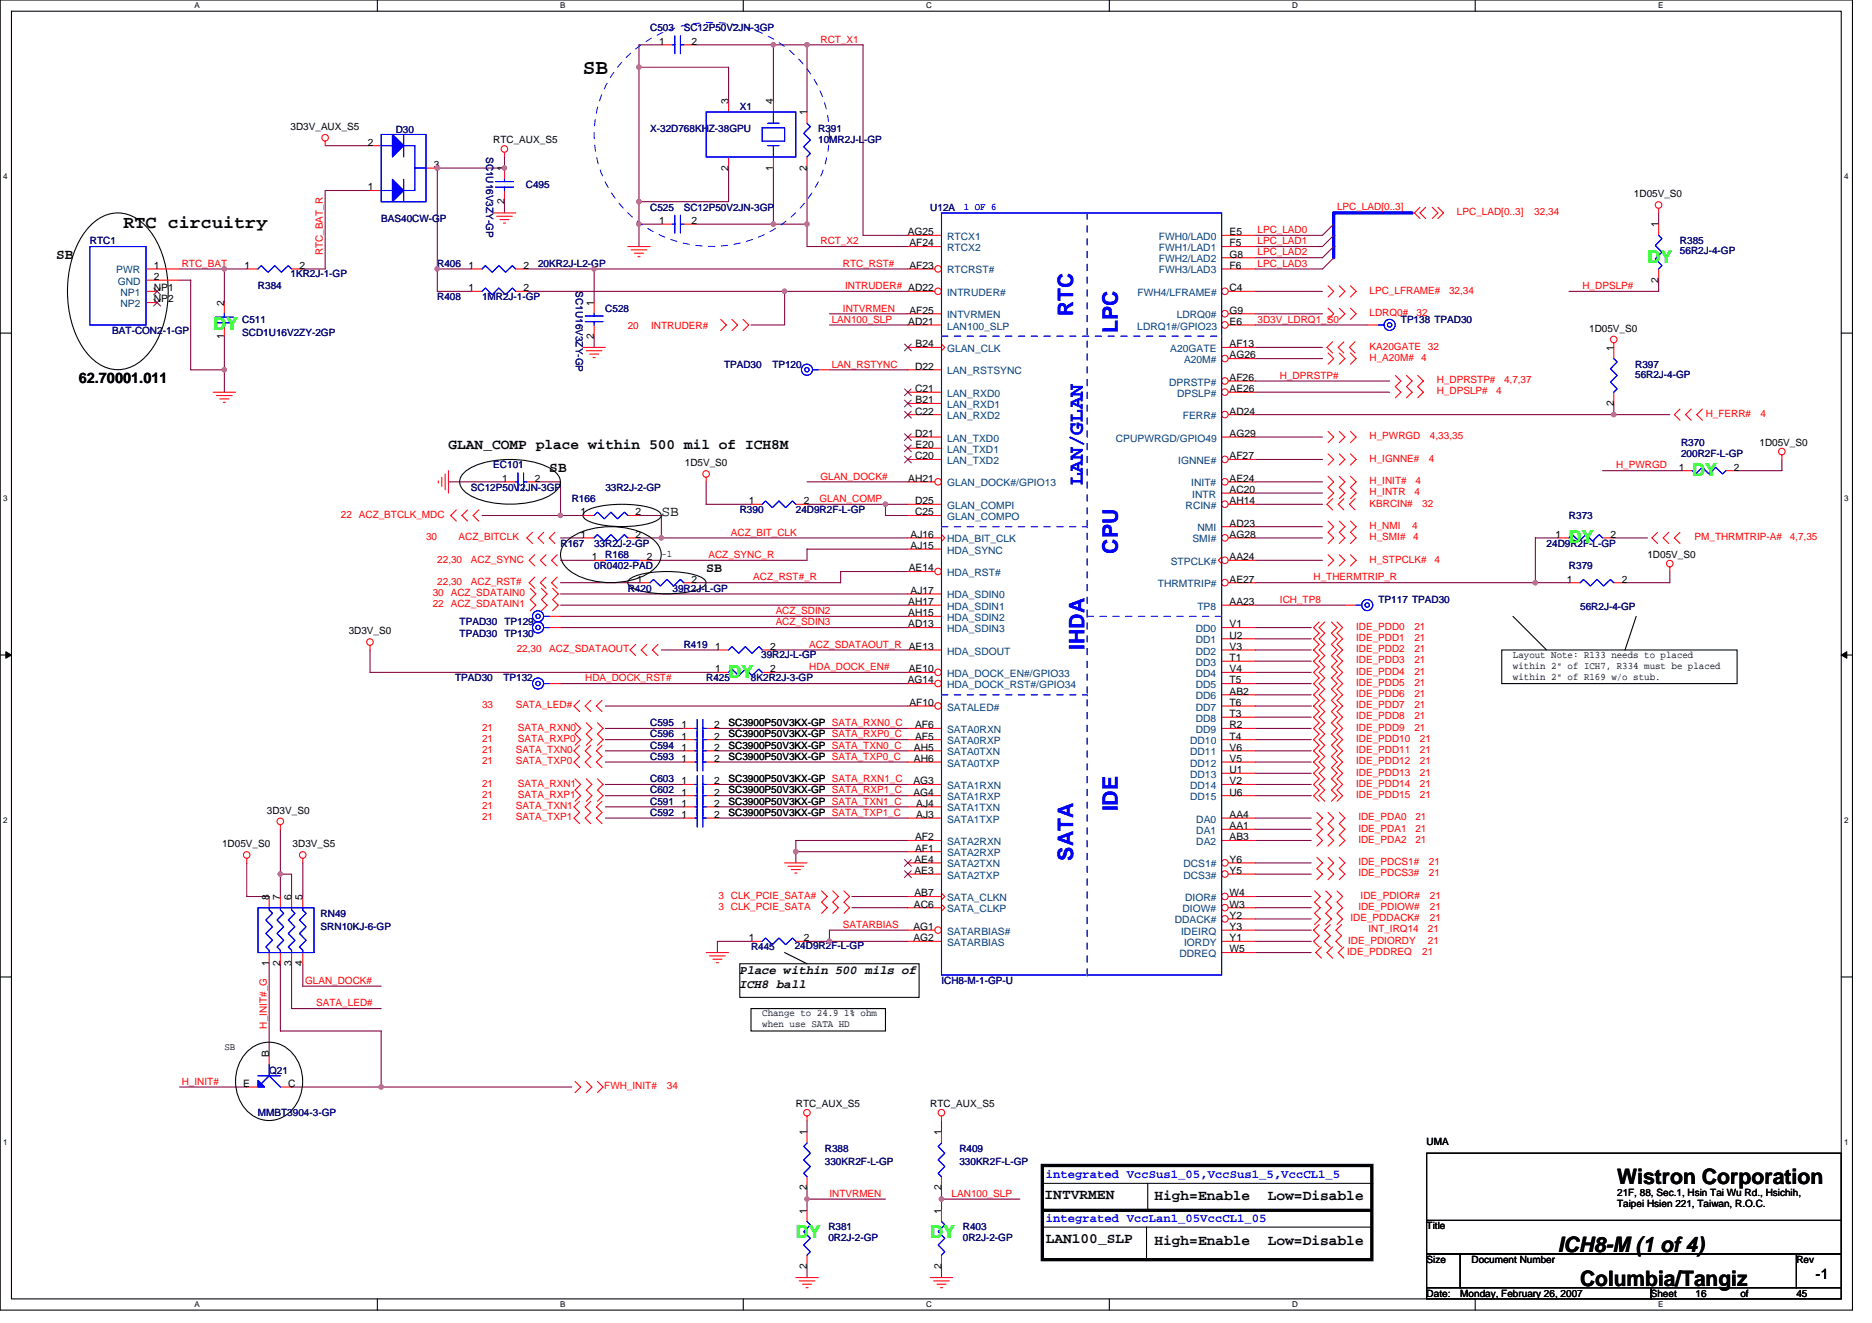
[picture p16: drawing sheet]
<svg xmlns="http://www.w3.org/2000/svg" width="297mm" height="210mm" viewBox="0 0 297 210" stroke-linecap="round" stroke-linejoin="round" font-family="sans-serif">
<defs><g id="words">
<g font-size="3.4">
<text x="92.5" y="11.7">SB</text>
<text x="256.6" y="187.9">Wistron Corporation</text>
<text x="247.2" y="198.7">ICH8-M (1 of 4)</text>
<text x="250.7" y="204">Columbia/Tangiz</text>
</g>
<g font-size="3.4" fill="#00f">
<text x="170.3" y="50.1" transform="rotate(-90 170.3 50.1)">RTC</text>
<text x="177.4" y="52.8" transform="rotate(-90 177.4 52.8)">LPC</text>
<text x="171.8" y="77" transform="rotate(-90 171.8 77)">LAN/GLAN</text>
<text x="177.4" y="87.8" transform="rotate(-90 177.4 87.8)">CPU</text>
<text x="172.1" y="103.1" transform="rotate(-90 172.1 103.1)">IHDA</text>
<text x="177.4" y="128.7" transform="rotate(-90 177.4 128.7)">IDE</text>
<text x="170.3" y="136.5" transform="rotate(-90 170.3 136.5)">SATA</text>
</g>
<text font-size="2.8" x="19.6" y="36.1">RTC circuitry</text>
<g font-size="2.8" fill="#0f0">
<text x="261.4" y="41.8">DY</text>
<text x="33.8" y="52.4">DY</text>
<text x="268.5" y="75.5">DY</text>
<text x="249" y="86.2">DY</text>
<text x="115.6" y="107.5">DY</text>
<text x="126.3" y="196.4">DY</text>
<text x="147.6" y="196.4">DY</text>
</g>
<g font-size="2.3">
<text x="8.9" y="41">SB</text>
<text x="12.5" y="60.8">62.70001.011</text>
<text x="71.2" y="71.3">GLAN_COMP place within 500 mil of ICH8M</text>
<text x="87.2" y="74.8">SB</text>
<text x="104.9" y="81.9">SB</text>
<text x="165.8" y="190.2">INTVRMEN</text>
<text x="183.2" y="190.4">High=Enable</text>
<text x="201.2" y="190.4">Low=Disable</text>
<text x="165.9" y="197.1">LAN100_SLP</text>
<text x="183.2" y="197.5">High=Enable</text>
<text x="201.2" y="197.5">Low=Disable</text>
<text x="288.1" y="203">-1</text>
</g>
<text font-size="2.1" x="112.1" y="90.7">SB</text>
<g font-size="1.9">
<text x="117.4" y="154.6">Place within 500 mils of</text>
<text x="117.4" y="156.8">ICH8 ball</text>
</g>
<g font-size="1.9" fill="#00f">
<text x="165.9" y="186.9">integrated VccSus1_05,VccSus1_5,VccCL1_5</text>
<text x="165.9" y="193.8">integrated VccLan1_05VccCL1_05</text>
</g>
<g font-size="1.6" fill="#000080">
<text x="103.2" y="5">C503</text>
<text x="108.5" y="5">SC12P50V2JN-3GP</text>
<text x="117.4" y="17.4">X1</text>
<text x="62.8" y="21.1">D30</text>
<text x="103.2" y="21">X-32D768KHZ-38GPU</text>
<text x="129.8" y="21">R391</text>
<text x="129.8" y="22.8">10MR2J-L-GP</text>
<text x="77.1" y="24.9" transform="rotate(90 77.1 24.9)">SC1U16V3ZY-GP</text>
<text x="83.4" y="29.9">C495</text>
<text x="60.5" y="35.2">BAS40CW-GP</text>
<text x="103.2" y="33.4">C525</text>
<text x="108.5" y="33.4">SC12P50V2JN-3GP</text>
<text x="147.6" y="33.4">U12A</text>
<text x="14.3" y="38.8">RTC1</text>
<text x="266.6" y="38.8">R385</text>
<text x="266.6" y="40.4">56R2J-4-GP</text>
<text x="40.9" y="45.9">R384</text>
<text x="46.1" y="43.9">1KR2J-1-GP</text>
<text x="69.4" y="47.6">R408</text>
<text x="69.4" y="42.3">R406</text>
<text x="76.5" y="47.6">1MR2J-1-GP</text>
<text x="85.4" y="42.3">20KR2J-L2-GP</text>
<text x="91.4" y="46.2" transform="rotate(90 91.4 46.2)">SC1U16V3ZY-GP</text>
<text x="17.8" y="53">BAT-CON2-1-GP</text>
<text x="38.4" y="51.2">C511</text>
<text x="38.4" y="53.3">SCD1U16V2ZY-2GP</text>
<text x="96.1" y="49.4">C528</text>
<text x="222.3" y="51.2">TP138 TPAD30</text>
<text x="114.9" y="58.3">TPAD30</text>
<text x="122.6" y="58.3">TP120</text>
<text x="259.5" y="58.3">R397</text>
<text x="259.5" y="59.9">56R2J-4-GP</text>
<text x="266.7" y="70.8">R370</text>
<text x="74.7" y="77.9">SC12P50V2JN-3GP</text>
<text x="78.3" y="74.3">EC101</text>
<text x="96.1" y="77.9">33R2J-2-GP</text>
<text x="266.7" y="72.5">200R2F-L-GP</text>
<text x="90.7" y="79.7">R166</text>
<text x="117.4" y="81.4">R390</text>
<text x="126.3" y="81.4">24D9R2F-L-GP</text>
<text x="249" y="82.3">R373</text>
<text x="88.9" y="86.8">R167</text>
<text x="94.3" y="86.8">33R2J-2-GP</text>
<text x="96.1" y="88.5">R168</text>
<text x="245.4" y="86.8">24D9R2F-L-GP</text>
<text x="94.3" y="90.3">0R0402-PAD</text>
<text x="99.6" y="93.9">R420</text>
<text x="106.7" y="93.9">39R2J-L-GP</text>
<text x="218.7" y="95.7">TP117 TPAD30</text>
<text x="249" y="90.3">R379</text>
<text x="72.9" y="101">TPAD30</text>
<text x="72.9" y="99.2">TPAD30</text>
<text x="80" y="101">TP130</text>
<text x="80" y="99.2">TP129</text>
<text x="250.7" y="96.7">56R2J-4-GP</text>
<text x="108.5" y="102.8">R419</text>
<text x="120.8" y="104.4">39R2J-L-GP</text>
<text x="72.2" y="108.1">TPAD30</text>
<text x="79.9" y="108.1">TP132</text>
<text x="112.1" y="108.1">R425</text>
<text x="119.2" y="108.1">8K2R2J-3-GP</text>
<text x="103.2" y="118.8">C594</text>
<text x="103.2" y="117">C596</text>
<text x="103.2" y="115.2">C595</text>
<text x="103.2" y="120.5">C593</text>
<text x="103.2" y="124.1">C603</text>
<text x="103.2" y="125.9">C602</text>
<text x="103.2" y="127.7">C591</text>
<text x="103.2" y="129.4">C592</text>
<text x="50.9" y="145.4">RN49</text>
<text x="50.9" y="147.6">SRN10KJ-6-GP</text>
<text x="119.2" y="150.8">R445</text>
<text x="126.1" y="150.6">24D9R2F-L-GP</text>
<text x="149.4" y="156.1">ICH8-M-1-GP-U</text>
<text x="42.7" y="170.3">Q21</text>
<text x="40.9" y="177.1">MMBT3904-3-GP</text>
<text x="130.9" y="182.8">R388</text>
<text x="130.9" y="184.9">330KR2F-L-GP</text>
<text x="152.2" y="182.8">R409</text>
<text x="152.2" y="184.9">330KR2F-L-GP</text>
<text x="131.4" y="195.2">R381</text>
<text x="131.4" y="196.8">0R2J-2-GP</text>
<text x="152.8" y="195.2">R403</text>
<text x="152.8" y="196.8">0R2J-2-GP</text>
</g>
<g font-size="1.6">
<text x="104.6" y="7.1">1</text>
<text x="109.7" y="7.1">2</text>
<text x="115.6" y="16.5" transform="rotate(-90 115.6 16.5)">3</text>
<text x="122.7" y="16.5" transform="rotate(-90 122.7 16.5)">4</text>
<text x="46.1" y="20.6">3D3V_AUX_S5</text>
<text x="58.4" y="23.1">2</text>
<text x="78.3" y="22.8">RTC_AUX_S5</text>
<text x="128" y="18.3" transform="rotate(-90 128 18.3)">1</text>
<text x="68.9" y="26.6">3</text>
<text x="80" y="27.2" transform="rotate(-90 80 27.2)">1</text>
<text x="115.6" y="27.1" transform="rotate(-90 115.6 27.1)">2</text>
<text x="122.7" y="27.1" transform="rotate(-90 122.7 27.1)">1</text>
<text x="128" y="27.1" transform="rotate(-90 128 27.1)">2</text>
<text x="58.4" y="30.2">1</text>
<text x="80" y="32.4" transform="rotate(-90 80 32.4)">2</text>
<text x="104.6" y="35.5">1</text>
<text x="109.7" y="35.5">2</text>
<text x="259.3" y="31.3">1D05V_S0</text>
<text x="144" y="37.3">AG25</text>
<text x="144.3" y="39.1">AF24</text>
<text x="195.1" y="37.3">E5</text>
<text x="195.1" y="39.1">F5</text>
<text x="195.1" y="40.9">G8</text>
<text x="263.2" y="36.1" transform="rotate(-90 263.2 36.1)">1</text>
<text x="24.4" y="42.7">1</text>
<text x="24.4" y="44.4">2</text>
<text x="24.4" y="46.2">NP1</text>
<text x="24.4" y="48">NP2</text>
<text x="38.8" y="42.7">1</text>
<text x="47.5" y="42.7">2</text>
<text x="74.4" y="46.2">1</text>
<text x="74.4" y="42.7">1</text>
<text x="83.1" y="46.2">2</text>
<text x="83.1" y="42.7">2</text>
<text x="144.3" y="42.7">AF23</text>
<text x="195.1" y="42.7">F6</text>
<text x="195.1" y="46.2">C4</text>
<text x="263.2" y="44.8" transform="rotate(-90 263.2 44.8)">2</text>
<text x="35.6" y="53.7" transform="rotate(-90 35.6 53.7)">1</text>
<text x="35.6" y="48.5" transform="rotate(-90 35.6 48.5)">2</text>
<text x="94.3" y="53.7" transform="rotate(-90 94.3 53.7)">2</text>
<text x="94.3" y="48.5" transform="rotate(-90 94.3 48.5)">1</text>
<text x="144.1" y="51.5">AD21</text>
<text x="144.3" y="49.8">AF25</text>
<text x="195.1" y="49.8">G9</text>
<text x="195.1" y="51.5">E6</text>
<text x="252.2" y="52.6">1D05V_S0</text>
<text x="145.2" y="58.7">D22</text>
<text x="145.3" y="55.1">B24</text>
<text x="195.1" y="55.1">AF13</text>
<text x="195.1" y="56.9">AG26</text>
<text x="256" y="55.6" transform="rotate(-90 256 55.6)">1</text>
<text x="145.2" y="62.2">C21</text>
<text x="145.2" y="65.8">C22</text>
<text x="145.3" y="64">B21</text>
<text x="195.1" y="65.8">AD24</text>
<text x="195.1" y="62.2">AE26</text>
<text x="195.1" y="60.4">AF26</text>
<text x="256" y="64.4" transform="rotate(-90 256 64.4)">2</text>
<text x="145.2" y="69.3">D21</text>
<text x="145.3" y="71.1">E20</text>
<text x="195.1" y="69.3">AG29</text>
<text x="279.2" y="70.8">1D05V_S0</text>
<text x="79.7" y="76.4">1</text>
<text x="84.9" y="76.4">2</text>
<text x="108.7" y="74">1D5V_S0</text>
<text x="144.1" y="76.4">AH21</text>
<text x="145.2" y="72.9">C20</text>
<text x="195.1" y="72.9">AF27</text>
<text x="195.1" y="76.4">AE24</text>
<text x="266.4" y="74.7">1</text>
<text x="275.1" y="74.7">2</text>
<text x="92.1" y="81.8">1</text>
<text x="100.9" y="81.8">2</text>
<text x="118.8" y="80">1</text>
<text x="127.5" y="80">2</text>
<text x="145.2" y="80">D25</text>
<text x="145.2" y="81.8">C25</text>
<text x="195.1" y="80">AH14</text>
<text x="195.1" y="78.2">AC20</text>
<text x="195.1" y="83.5">AD23</text>
<text x="92.1" y="85.3">1</text>
<text x="93.9" y="88.9">1</text>
<text x="100.9" y="85.3">2</text>
<text x="102.6" y="88.9">2</text>
<text x="104.9" y="88.4">-1</text>
<text x="144.5" y="85.3">AJ16</text>
<text x="144.5" y="87.1">AJ15</text>
<text x="195.1" y="85.3">AG28</text>
<text x="195.1" y="88.9">AA24</text>
<text x="246.8" y="85.3">1</text>
<text x="255.5" y="85.3">2</text>
<text x="261.4" y="88.5">1D05V_S0</text>
<text x="101" y="92.4">1</text>
<text x="109.7" y="92.4">2</text>
<text x="144.1" y="96">AH17</text>
<text x="144.2" y="90.7">AE14</text>
<text x="144.5" y="94.2">AJ17</text>
<text x="195.1" y="96">AA23</text>
<text x="195.1" y="92.4">AE27</text>
<text x="248.6" y="92.4">1</text>
<text x="257.3" y="92.4">2</text>
<text x="55.3" y="100.6">3D3V_S0</text>
<text x="144.1" y="97.8">AH15</text>
<text x="144.1" y="99.5">AD13</text>
<text x="195.1" y="99.5">V1</text>
<text x="195.1" y="101.3">U2</text>
<text x="113.5" y="103.1">1</text>
<text x="113.5" y="106.7">1</text>
<text x="122.2" y="103.1">2</text>
<text x="122.2" y="106.7">2</text>
<text x="144.2" y="106.7">AE10</text>
<text x="195.1" y="103.1">V3</text>
<text x="195.1" y="104.9">T1</text>
<text x="195.1" y="106.7">V4</text>
<text x="240.1" y="104.4">Layout Note: R133 needs to placed</text>
<text x="240.1" y="106.2">within 2&quot; of ICH7, R334 must be placed</text>
<text x="240.1" y="107.9">within 2&quot; of R169 w/o stub.</text>
<text x="144" y="108.4">AG14</text>
<text x="144.3" y="112">AF10</text>
<text x="195.1" y="108.4">T5</text>
<text x="195.1" y="110.2">AB2</text>
<text x="195.1" y="112">T6</text>
<text x="195.1" y="113.8">T3</text>
<text x="108.1" y="119.1">1</text>
<text x="108.1" y="117.3">1</text>
<text x="108.1" y="115.5">1</text>
<text x="113.3" y="119.1">2</text>
<text x="113.3" y="117.3">2</text>
<text x="113.3" y="115.5">2</text>
<text x="115.6" y="118.8">SC3900P50V3KX-GP SATA_TXN0_C</text>
<text x="115.6" y="117">SC3900P50V3KX-GP SATA_RXP0_C</text>
<text x="115.6" y="115.2">SC3900P50V3KX-GP SATA_RXN0_C</text>
<text x="145" y="119.1">AH5</text>
<text x="145.2" y="115.5">AF6</text>
<text x="145.2" y="117.3">AF5</text>
<text x="195.1" y="117.3">T4</text>
<text x="195.1" y="115.5">R2</text>
<text x="195.1" y="119.1">V6</text>
<text x="108.1" y="120.9">1</text>
<text x="108.1" y="124.4">1</text>
<text x="113.3" y="120.9">2</text>
<text x="113.3" y="124.4">2</text>
<text x="115.6" y="120.5">SC3900P50V3KX-GP SATA_TXP0_C</text>
<text x="115.6" y="124.1">SC3900P50V3KX-GP SATA_RXN1_C</text>
<text x="115.6" y="125.9">SC3900P50V3KX-GP SATA_RXP1_C</text>
<text x="144.9" y="124.4">AG3</text>
<text x="145" y="120.9">AH6</text>
<text x="195.1" y="120.9">V5</text>
<text x="195.1" y="122.7">U1</text>
<text x="195.1" y="124.4">V2</text>
<text x="42.4" y="129.1">3D3V_S0</text>
<text x="108.1" y="128">1</text>
<text x="108.1" y="129.8">1</text>
<text x="108.1" y="126.2">1</text>
<text x="113.3" y="128">2</text>
<text x="113.3" y="129.8">2</text>
<text x="113.3" y="126.2">2</text>
<text x="115.6" y="127.7">SC3900P50V3KX-GP SATA_TXN1_C</text>
<text x="115.6" y="129.4">SC3900P50V3KX-GP SATA_TXP1_C</text>
<text x="144.9" y="126.2">AG4</text>
<text x="145.4" y="128">AJ4</text>
<text x="145.4" y="129.8">AJ3</text>
<text x="195.1" y="126.2">U6</text>
<text x="195.1" y="129.8">AA4</text>
<text x="195.1" y="131.6">AA1</text>
<text x="35.2" y="134.4">1D05V_S0</text>
<text x="46.4" y="134.4">3D3V_S5</text>
<text x="145.1" y="136.9">AE4</text>
<text x="145.2" y="133.3">AF2</text>
<text x="145.2" y="135.1">AF1</text>
<text x="195.1" y="133.3">AB3</text>
<text x="195.1" y="136.9">Y6</text>
<text x="42.7" y="142.8" transform="rotate(-90 42.7 142.8)">8</text>
<text x="44.5" y="142.8" transform="rotate(-90 44.5 142.8)">7</text>
<text x="46.2" y="142.8" transform="rotate(-90 46.2 142.8)">6</text>
<text x="48" y="142.8" transform="rotate(-90 48 142.8)">5</text>
<text x="145" y="144">AC6</text>
<text x="145.1" y="138.7">AE3</text>
<text x="145.1" y="142.2">AB7</text>
<text x="195.1" y="144">W3</text>
<text x="195.1" y="142.2">W4</text>
<text x="195.1" y="138.7">Y5</text>
<text x="118.8" y="149.3">1</text>
<text x="127.5" y="149.3">2</text>
<text x="144.9" y="147.6">AG1</text>
<text x="144.9" y="149.3">AG2</text>
<text x="195.1" y="145.8">Y2</text>
<text x="195.1" y="147.6">Y3</text>
<text x="195.1" y="149.3">Y1</text>
<text x="42.7" y="153.3" transform="rotate(-90 42.7 153.3)">1</text>
<text x="44.5" y="153.3" transform="rotate(-90 44.5 153.3)">2</text>
<text x="46.2" y="153.3" transform="rotate(-90 46.2 153.3)">3</text>
<text x="48" y="153.3" transform="rotate(-90 48 153.3)">4</text>
<text x="195.1" y="151.1">W5</text>
<text x="120.9" y="161.3">Change to 24.9 1% ohm</text>
<text x="35.6" y="166.6">SB</text>
<text x="42.7" y="167.7" transform="rotate(-90 42.7 167.7)">B</text>
<text x="120.9" y="163">when use SATA HD</text>
<text x="38.6" y="172.4">E</text>
<text x="45.7" y="172.4">C</text>
<text x="126.3" y="175.7">RTC_AUX_S5</text>
<text x="147.6" y="175.7">RTC_AUX_S5</text>
<text x="128" y="180.1" transform="rotate(-90 128 180.1)">1</text>
<text x="149.4" y="180.1" transform="rotate(-90 149.4 180.1)">1</text>
<text x="226.4" y="181.7">UMA</text>
<text x="128" y="188.8" transform="rotate(-90 128 188.8)">2</text>
<text x="149.4" y="188.8" transform="rotate(-90 149.4 188.8)">2</text>
<text x="256.6" y="189.7">21F, 88, Sec.1, Hsin Tai Wu Rd., Hsichih,</text>
<text x="256.6" y="191.5">Taipei Hsien 221, Taiwan, R.O.C.</text>
<text x="128" y="192.6" transform="rotate(-90 128 192.6)">1</text>
<text x="149.4" y="192.6" transform="rotate(-90 149.4 192.6)">1</text>
<text x="226.4" y="195.1">Title</text>
<text x="128" y="201.3" transform="rotate(-90 128 201.3)">2</text>
<text x="149.4" y="201.3" transform="rotate(-90 149.4 201.3)">2</text>
<text x="226.4" y="200.4">Size</text>
<text x="233.5" y="200.4">Document Number</text>
<text x="285" y="200.4">Rev</text>
<text x="226.4" y="205.7">Date:</text>
<text x="231.7" y="205.7">Monday, February 26, 2007</text>
<text x="261.9" y="205.7">Sheet</text>
<text x="269" y="205.7">16</text>
<text x="276.2" y="205.7">of</text>
<text x="285" y="205.7">45</text>
</g>
<g font-size="1.6" fill="#f00">
<text x="130.2" y="6.8">RCT_X1</text>
<text x="212.2" y="33.3">LPC_LAD[0..3]</text>
<text x="231.2" y="34.1">LPC_LAD[0..3]</text>
<text x="243.5" y="34.1">32,34</text>
<text x="51.2" y="40.5" transform="rotate(-90 51.2 40.5)">RTC_BAT_R</text>
<text x="130.2" y="38.8">RCT_X2</text>
<text x="199.5" y="37">LPC_LAD0</text>
<text x="199.5" y="38.8">LPC_LAD1</text>
<text x="199.5" y="40.5">LPC_LAD2</text>
<text x="28.8" y="42.3">RTC_BAT</text>
<text x="133.7" y="42.3">RTC_RST#</text>
<text x="134.1" y="45.9">INTRUDER# AD22</text>
<text x="199.5" y="42.3">LPC_LAD3</text>
<text x="217.3" y="46.6">LPC_LFRAME#</text>
<text x="229.9" y="46.6">32,34</text>
<text x="251.1" y="45.9">H_DPSLP#</text>
<text x="99.6" y="52.3">20</text>
<text x="103.3" y="52.3">INTRUDER#</text>
<text x="132" y="51.2">LAN100_SLP</text>
<text x="133.7" y="49.4">INTVRMEN</text>
<text x="199.5" y="51.2">3D3V_LDRQ1_S0</text>
<text x="217.3" y="50.1">LDRQ0#</text>
<text x="224.8" y="50.1">32</text>
<text x="132" y="58.3">LAN_RSTYNC</text>
<text x="217.3" y="55.5">KA20GATE 32</text>
<text x="217.3" y="57.3">H_A20M#</text>
<text x="225.5" y="57.3">4</text>
<text x="203.1" y="60.1">H_DPRSTP#</text>
<text x="228" y="60.8">H_DPRSTP#</text>
<text x="228" y="62.6">H_DPSLP#</text>
<text x="237.4" y="62.6">4</text>
<text x="238.6" y="60.8">4,7,37</text>
<text x="217.3" y="69.7">H_PWRGD</text>
<text x="226.9" y="69.7">4,33,35</text>
<text x="270.7" y="66.1">H_FERR#</text>
<text x="279.4" y="66.1">4</text>
<text x="130.2" y="76.1">GLAN_DOCK#</text>
<text x="217.3" y="73.3">H_IGNNE#</text>
<text x="217.3" y="76.8">H_INIT#</text>
<text x="224.6" y="76.8">4</text>
<text x="226.7" y="73.3">4</text>
<text x="256.4" y="74.3">H_PWRGD</text>
<text x="54.1" y="82.1">22 ACZ_BTCLK_MDC</text>
<text x="130" y="79.7">GLAN_COMP</text>
<text x="217.3" y="80.4">KBRCIN#</text>
<text x="217.3" y="78.6">H_INTR</text>
<text x="217.3" y="83.9">H_NMI</text>
<text x="224.1" y="83.9">4</text>
<text x="224.4" y="78.6">4</text>
<text x="225.7" y="80.4">32</text>
<text x="67.6" y="85.7">30</text>
<text x="69.4" y="89.3">22,30</text>
<text x="72.8" y="85.7">ACZ_BITCLK</text>
<text x="74.7" y="89.3">ACZ_SYNC</text>
<text x="112.4" y="88.5">ACZ_SYNC_R</text>
<text x="116" y="85">ACZ_BIT_CLK</text>
<text x="217.3" y="89.3">H_STPCLK#</text>
<text x="217.3" y="85.7">H_SMI#</text>
<text x="224.2" y="85.7">4</text>
<text x="227.6" y="89.3">4</text>
<text x="268.9" y="85.7">PM_THRMTRIP-A#</text>
<text x="284" y="85.7">4,7,35</text>
<text x="68.7" y="94.6">30 ACZ_SDATAIN0</text>
<text x="69.4" y="92.8">22,30</text>
<text x="74.7" y="92.8">ACZ_RST#</text>
<text x="119.5" y="92.1">ACZ_RST#_R</text>
<text x="203.1" y="95.7">ICH_TP8</text>
<text x="208.4" y="92.1">H_THERMTRIP_R</text>
<text x="68.7" y="96.4">22 ACZ_SDATAIN1</text>
<text x="123.1" y="97.4">ACZ_SDIN2</text>
<text x="123.1" y="99.2">ACZ_SDIN3</text>
<text x="215.2" y="99.9">IDE_PDD0</text>
<text x="215.2" y="101.7">IDE_PDD1</text>
<text x="224.4" y="99.9">21</text>
<text x="224.4" y="101.7">21</text>
<text x="82" y="103.5">22,30</text>
<text x="87.2" y="103.5">ACZ_SDATAOUT</text>
<text x="128.4" y="102.8">ACZ_SDATAOUT_R AE13</text>
<text x="128.4" y="106.3">HDA_DOCK_EN#</text>
<text x="215.2" y="103.5">IDE_PDD2</text>
<text x="215.2" y="105.3">IDE_PDD3</text>
<text x="215.2" y="107">IDE_PDD4</text>
<text x="224.4" y="103.5">21</text>
<text x="224.4" y="105.3">21</text>
<text x="224.4" y="107">21</text>
<text x="76.5" y="112.4">33</text>
<text x="81.8" y="112.4">SATA_LED#</text>
<text x="92.9" y="108.1">HDA_DOCK_RST#</text>
<text x="215.2" y="108.8">IDE_PDD5</text>
<text x="215.2" y="110.6">IDE_PDD6</text>
<text x="215.2" y="112.4">IDE_PDD7</text>
<text x="224.4" y="108.8">21</text>
<text x="224.4" y="110.6">21</text>
<text x="224.4" y="112.4">21</text>
<text x="76.5" y="119.5">21</text>
<text x="76.5" y="115.9">21</text>
<text x="76.5" y="117.7">21</text>
<text x="81.8" y="119.5">SATA_TXN0</text>
<text x="82.2" y="115.9">SATA_RXN0</text>
<text x="82.2" y="117.7">SATA_RXP0</text>
<text x="215.2" y="114.2">IDE_PDD8</text>
<text x="215.2" y="115.9">IDE_PDD9</text>
<text x="215.2" y="117.7">IDE_PDD10</text>
<text x="215.2" y="119.5">IDE_PDD11</text>
<text x="224.4" y="114.2">21</text>
<text x="224.4" y="115.9">21</text>
<text x="225.3" y="117.7">21</text>
<text x="225.3" y="119.5">21</text>
<text x="76.5" y="121.3">21</text>
<text x="76.5" y="124.8">21</text>
<text x="81.8" y="121.3">SATA_TXP0</text>
<text x="82.2" y="124.8">SATA_RXN1</text>
<text x="215.2" y="121.3">IDE_PDD12</text>
<text x="215.2" y="123">IDE_PDD13</text>
<text x="215.2" y="124.8">IDE_PDD14</text>
<text x="225.3" y="121.3">21</text>
<text x="225.3" y="123">21</text>
<text x="225.3" y="124.8">21</text>
<text x="76.5" y="128.4">21</text>
<text x="76.5" y="130.2">21</text>
<text x="76.5" y="126.6">21</text>
<text x="81.8" y="128.4">SATA_TXN1</text>
<text x="81.8" y="130.2">SATA_TXP1</text>
<text x="82.2" y="126.6">SATA_RXP1</text>
<text x="215.2" y="126.6">IDE_PDD15</text>
<text x="215.5" y="130.2">IDE_PDA0</text>
<text x="215.5" y="131.9">IDE_PDA1</text>
<text x="224.6" y="130.2">21</text>
<text x="224.6" y="131.9">21</text>
<text x="225.3" y="126.6">21</text>
<text x="215.5" y="133.7">IDE_PDA2</text>
<text x="215.5" y="137.3">IDE_PDCS1#</text>
<text x="224.6" y="133.7">21</text>
<text x="226.7" y="137.3">21</text>
<text x="114" y="142.6">3 CLK_PCIE_SATA#</text>
<text x="215.5" y="139">IDE_PDCS3#</text>
<text x="215.9" y="142.6">IDE_PDIOR#</text>
<text x="226.7" y="139">21</text>
<text x="226.9" y="142.6">21</text>
<text x="114" y="144.4">3 CLK_PCIE_SATA</text>
<text x="133.7" y="147.2">SATARBIAS</text>
<text x="213.9" y="149.7">IDE_PDIORDY</text>
<text x="214.3" y="146.2">IDE_PDDACK#</text>
<text x="215.5" y="144.4">IDE_PDIOW#</text>
<text x="217.1" y="147.9">INT_IRQ14</text>
<text x="226.6" y="149.7">21</text>
<text x="226.6" y="147.9">21</text>
<text x="226.9" y="146.2">21</text>
<text x="226.9" y="144.4">21</text>
<text x="213.8" y="151.5">IDE_PDDREQ</text>
<text x="225.7" y="151.5">21</text>
<text x="48.4" y="156.1">GLAN_DOCK#</text>
<text x="50.2" y="159.7">SATA_LED#</text>
<text x="42.4" y="163.2" transform="rotate(-90 42.4 163.2)">H_INIT#_G</text>
<text x="28.8" y="172.1">H_INIT#</text>
<text x="95.9" y="172.8">FWH_INIT#</text>
<text x="105.8" y="172.8">34</text>
<text x="131.6" y="189.9">INTVRMEN</text>
<text x="151" y="189.9">LAN100_SLP</text>
</g>
<text font-size="1.6" fill="#00f" x="152.9" y="33.3">1 OF 6</text>
<g font-size="1.6" fill="#004080">
<text x="150.3" y="38.1">RTCX1</text>
<text x="150.3" y="39.8">RTCX2</text>
<text x="183.9" y="38.1">FWH0/LAD0</text>
<text x="183.9" y="39.8">FWH1/LAD1</text>
<text x="183.9" y="41.6">FWH2/LAD2</text>
<text x="18.4" y="43.4">PWR</text>
<text x="18.7" y="45.2">GND</text>
<text x="19.1" y="46.9">NP1</text>
<text x="150.3" y="43.4">RTCRST#</text>
<text x="150.3" y="46.9">INTRUDER#</text>
<text x="180.5" y="46.9">FWH4/LFRAME#</text>
<text x="183.9" y="43.4">FWH3/LAD3</text>
<text x="19.1" y="48.7">NP2</text>
<text x="150.3" y="50.5">INTVRMEN</text>
<text x="150.3" y="52.3">LAN100_SLP</text>
<text x="180.5" y="52.3">LDRQ1#/GPIO23</text>
<text x="186.7" y="50.5">LDRQ0#</text>
<text x="150.3" y="55.8">GLAN_CLK</text>
<text x="150.3" y="59.4">LAN_RSTSYNC</text>
<text x="185.7" y="55.8">A20GATE</text>
<text x="187.9" y="57.6">A20M#</text>
<text x="150.3" y="62.9">LAN_RXD0</text>
<text x="150.3" y="64.7">LAN_RXD1</text>
<text x="185.5" y="61.2">DPRSTP#</text>
<text x="186.8" y="62.9">DPSLP#</text>
<text x="150.3" y="66.5">LAN_RXD2</text>
<text x="150.3" y="70.1">LAN_TXD0</text>
<text x="150.3" y="71.8">LAN_TXD1</text>
<text x="177.1" y="70.1">CPUPWRGD/GPIO49</text>
<text x="187.7" y="66.5">FERR#</text>
<text x="150.3" y="73.6">LAN_TXD2</text>
<text x="150.3" y="77.2">GLAN_DOCK#/GPIO13</text>
<text x="187" y="73.6">IGNNE#</text>
<text x="189" y="77.2">INIT#</text>
<text x="150.3" y="80.7">GLAN_COMPI</text>
<text x="150.3" y="82.5">GLAN_COMPO</text>
<text x="188.1" y="80.7">RCIN#</text>
<text x="189.2" y="79">INTR</text>
<text x="150.3" y="86.1">HDA_BIT_CLK</text>
<text x="150.3" y="87.8">HDA_SYNC</text>
<text x="185.8" y="89.6">STPCLK#</text>
<text x="189.2" y="86.1">SMI#</text>
<text x="190" y="84.3">NMI</text>
<text x="150.3" y="91.4">HDA_RST#</text>
<text x="150.3" y="95">HDA_SDIN0</text>
<text x="183.7" y="93.2">THRMTRIP#</text>
<text x="150.3" y="96.7">HDA_SDIN1</text>
<text x="150.3" y="98.5">HDA_SDIN2</text>
<text x="150.3" y="100.3">HDA_SDIN3</text>
<text x="189.7" y="100.3">DD0</text>
<text x="190" y="96.7">TP8</text>
<text x="150.3" y="103.8">HDA_SDOUT</text>
<text x="150.3" y="107.4">HDA_DOCK_EN#/GPIO33</text>
<text x="189.7" y="102.1">DD1</text>
<text x="189.7" y="103.8">DD2</text>
<text x="189.7" y="105.6">DD3</text>
<text x="189.7" y="107.4">DD4</text>
<text x="150.3" y="109.2">HDA_DOCK_RST#/GPIO34</text>
<text x="150.3" y="112.7">SATALED#</text>
<text x="189.7" y="109.2">DD5</text>
<text x="189.7" y="111">DD6</text>
<text x="189.7" y="112.7">DD7</text>
<text x="150.3" y="116.3">SATA0RXN</text>
<text x="150.3" y="118.1">SATA0RXP</text>
<text x="150.3" y="119.8">SATA0TXN</text>
<text x="188.8" y="118.1">DD10</text>
<text x="188.8" y="119.8">DD11</text>
<text x="189.7" y="114.5">DD8</text>
<text x="189.7" y="116.3">DD9</text>
<text x="150.3" y="121.6">SATA0TXP</text>
<text x="150.3" y="125.2">SATA1RXN</text>
<text x="188.8" y="121.6">DD12</text>
<text x="188.8" y="123.4">DD13</text>
<text x="188.8" y="125.2">DD14</text>
<text x="150.3" y="127">SATA1RXP</text>
<text x="150.3" y="128.7">SATA1TXN</text>
<text x="150.3" y="130.5">SATA1TXP</text>
<text x="188.8" y="127">DD15</text>
<text x="189.8" y="130.5">DA0</text>
<text x="150.3" y="134.1">SATA2RXN</text>
<text x="150.3" y="135.8">SATA2RXP</text>
<text x="150.3" y="137.6">SATA2TXN</text>
<text x="187.8" y="137.6">DCS1#</text>
<text x="189.8" y="132.3">DA1</text>
<text x="189.8" y="134.1">DA2</text>
<text x="150.3" y="139.4">SATA2TXP</text>
<text x="150.3" y="143">SATA_CLKN</text>
<text x="187.8" y="139.4">DCS3#</text>
<text x="188" y="143">DIOR#</text>
<text x="150.3" y="144.7">SATA_CLKP</text>
<text x="150.3" y="148.3">SATARBIAS#</text>
<text x="186.4" y="146.5">DDACK#</text>
<text x="187.4" y="148.3">IDEIRQ</text>
<text x="187.6" y="144.7">DIOW#</text>
<text x="150.3" y="150.1">SATARBIAS</text>
<text x="187.1" y="151.8">DDREQ</text>
<text x="187.9" y="150.1">IORDY</text>
</g>
<g font-size="1.3">
<text x="30.8" y="1.3">A</text>
<text x="88.9" y="1.3">B</text>
<text x="147" y="1.3">C</text>
<text x="205" y="1.3">D</text>
<text x="263.1" y="1.3">E</text>
<text x=".5" y="28.4">4</text>
<text x="292.6" y="28.4">4</text>
<text x=".5" y="79.5">3</text>
<text x="292.6" y="79.5">3</text>
<text x=".5" y="130.6">2</text>
<text x="292.6" y="130.6">2</text>
<text x=".5" y="181.7">1</text>
<text x="292.6" y="181.7">1</text>
<text x="30.8" y="207.4">A</text>
<text x="88.9" y="207.4">B</text>
<text x="147" y="207.4">C</text>
<text x="205" y="207.4">D</text>
<text x="263.1" y="207.4">E</text>
</g>
</g></defs>
<path d="M0 0h293.9v207.9h-293.9zM1.8 1.8h290.4v204.3h-290.4z" fill="none" stroke="#000" stroke-width=".17"/>
<g fill="#fff">
<path d="M30.8 .2h.9v1.4h-.9z"/>
<path d="M30.8 206.3h.9v1.4h-.9z"/>
</g>
<path d="M59.9 0v1.8M59.9 206.1v1.8" fill="none" stroke="#000" stroke-width=".17"/>
<g fill="#fff">
<path d="M88.9 .2h.8v1.4h-.8z"/>
<path d="M88.9 206.3h.8v1.4h-.8z"/>
</g>
<path d="M117.9 0v1.8M117.9 206.1v1.8" fill="none" stroke="#000" stroke-width=".17"/>
<g fill="#fff">
<path d="M147 .2h.9v1.4h-.9z"/>
<path d="M147 206.3h.9v1.4h-.9z"/>
</g>
<path d="M176 0v1.8M176 206.1v1.8" fill="none" stroke="#000" stroke-width=".17"/>
<g fill="#fff">
<path d="M205 .2h.9v1.4h-.9z"/>
<path d="M205 206.3h.9v1.4h-.9z"/>
</g>
<path d="M234.1 0v1.8M234.1 206.1v1.8" fill="none" stroke="#000" stroke-width=".17"/>
<g fill="#fff">
<path d="M263.1 .2h.8v1.4h-.8z"/>
<path d="M263.1 206.3h.8v1.4h-.8z"/>
<path d="M.5 27.3h.7v1.4h-.7z"/>
<path d="M292.6 27.3h.7v1.4h-.7z"/>
<path d="M.5 78.4h.7v1.4h-.7z"/>
<path d="M292.6 78.4h.7v1.4h-.7z"/>
</g>
<path d="M0 52.9h1.8M292.2 52.9h1.7" fill="none" stroke="#000" stroke-width=".17"/>
<g fill="#fff">
<path d="M.5 129.5h.7v1.4h-.7z"/>
<path d="M292.6 129.5h.7v1.4h-.7z"/>
</g>
<path d="M0 103.9h1.8M292.2 103.9h1.7" fill="none" stroke="#000" stroke-width=".17"/>
<path d="M.9 103.4l.9 .5-.9 .5zM292.2 103.9l.8-.5v1z" fill="#000" stroke="#000" stroke-width=".16"/>
<g fill="#fff">
<path d="M.5 180.5h.7v1.4h-.7z"/>
<path d="M292.6 180.5h.7v1.4h-.7z"/>
</g>
<g fill="none" stroke="#000" stroke-width=".17">
<path d="M14.1 36a5.8 5.8 0 0 1 9.2 0 15.6 15.6 0 0 1 3.3 11.8 13.8 13.8 0 0 1-4.1 9.4 5.7 5.7 0 0 1-8.4-.8 15.7 15.7 0 0 1-3.3-11.8 14.9 14.9 0 0 1 3.3-8.6zM73.8 74.8a12.6 12.6 0 0 1 8.4-1.9 10.6 10.6 0 0 1 5.8 1.9 1.93 1.93 0 0 1 0 3.3 12.6 12.6 0 0 1-8.4 1.8 10.5 10.5 0 0 1-5.8-1.8 1.93 1.93 0 0 1 0-3.3zM89.8 86a10.7 10.7 0 0 1 8.4-2.4 9.2 9.2 0 0 1 5.8 2.4 2.91 2.91 0 0 1-.6 4.6 12.3 12.3 0 0 1-12.9 0 2.95 2.95 0 0 1-.7-4.6zM92.9 81.2a12.9 12.9 0 0 1 6.9-1.2 9.9 9.9 0 0 1 4.7 1.2l.3 .3 .1 .3a1.77 1.77 0 0 1-1.4 1.1 17.3 17.3 0 0 1-10.2-.2l-.7-.6-.1-.3 .1-.3zM100 91.8a12.9 12.9 0 0 1 6.9-1.1 9.9 9.9 0 0 1 4.7 1.1l.3 .3 .1 .3a1.77 1.77 0 0 1-1.4 1.2 17.3 17.3 0 0 1-10.1-.3l-.8-.5-.1-.4 .1-.3zM240.1 97.8l5.3 5.3M259.6 97.8l-1.8 5.3M238.3 103.1h37.3v5.4h-37.3zM0 155h1.8M117.4 152.9h28.4v5.3h-28.4zM124.5 151.1l3.6 1.8M292.2 155h1.7"/>
<path d="M39.5 166.5a4.9 4.9 0 0 1 7.5 1.4 6.6 6.6 0 0 1-2.6 9.6 5.2 5.2 0 0 1-6.8-4 6.8 6.8 0 0 1 1.9-7zM119.2 160h21.3v3.6h-21.3zM165.4 194.7h52.3M165.6 187.7h52.2M181.9 194.7v5.3M182.1 187.7v4.2M226.4 199h5.3v5.3h-5.3zM226.4 183h65.8v10.6h-65.8zM226.4 193.6h65.8v5.4h-65.8zM231.7 199h53.3v5.3h-53.3zM285 199h7.2v5.3h-7.2zM226.4 204.3h35.5v1.8h-35.5z"/>
<path d="M261.9 204.3h30.3v1.8h-30.3z"/>
</g>
<g fill="none" stroke="#800040" stroke-width=".17">
<path d="M101.4 10.7v21.3h14.2v-5.3M104.9 7.1h-3.5v3.6h14.2v5.3M110.3 7.1h26.6v30.2h7.2M122.7 7.1v8.9M128.1 7.1v10.7M51.6 23.1h7.1M58.7 30.2h-7.1v12.5h-3.6M80 24.9v1.8h-10.6v19.5h5.3M80 32v1.8M101.4 35.6h3.5M101.4 32v7.1M110.3 35.6h17.8"/>
<path d="M122.7 26.7v8.9M128.1 26.7v12.4h16M211.6 35.6l-1.8 1.7h-10.6M211.6 37.3l-1.8 1.8h-10.6M211.6 39.1l-1.8 1.8h-10.6M263.2 33.8v1.8M28.5 42.7h10.7M28.5 44.4h1.8v14.3h5.3M35.6 42.7v5.3M35.6 53.3v8.9M69.4 42.7h5.3M83.6 46.2h40.9v5.4h-5.3"/>
<path d="M83.6 42.7h60.5M94.3 42.7v5.3M94.3 53.3v1.8M124.5 46.2h19.6M131.6 49.8h12.5M131.6 51.6h12.5M131.6 58.7h12.5M199.2 46.2h10.6M199.2 49.8h10.6M199.2 51.6h17.8M199.2 56.9h10.6M199.2 55.1h10.6"/>
<path d="M211.6 40.9l-1.8 1.8h-10.6M263.2 44.4v1.8h-14.2M71.2 76.5h8.8M85.4 76.5h3.5v5.3M112.1 76.5v3.5h7.1M128.1 76.5h16M199.2 78.2h10.6M199.2 76.5h10.6M199.2 72.9h10.6M199.2 60.5h21.3M199.2 69.3h10.6M199.2 62.2h21.3"/>
<path d="M199.2 65.8h65.8M254.3 74.7h12.4M256.1 64v1.8M282.7 72.9v1.8h-7.1M76.5 81.8h16M88.9 85.3h3.6M88.9 88.9h5.4M88.9 94.2h55.2M88.9 96h55.2M88.9 97.8h55.2M88.9 92.5h12.5M88.9 99.6h55.2"/>
<path d="M101.4 85.3h42.7M101.4 81.8h3.5v3.5M128.1 80h16M140.5 80v1.8h3.6M144.1 87.1h-16v1.8h-24.9M144.1 90.7h-10.7v1.8h-23.1M199.2 85.3h10.6M199.2 88.9h10.6M199.2 96h14.2M199.2 92.5h49.8M199.2 83.6h10.6M199.2 80h10.6"/>
<path d="M199.2 99.6h8.9M247.2 85.3h-3.6v7.2M256.1 85.3h5.3M265 90.7v1.8h-7.2M58.7 103.1v3.6h55.1M88.9 108.5h55.2M96.1 112h48M96.1 115.6h12.4M96.1 117.3h12.4M96.1 119.1h12.4M104.9 103.1h8.9M113.8 115.6h30.3"/>
<path d="M113.8 117.3h30.3M113.8 119.1h30.3M122.7 103.1h21.4M122.7 106.7h21.4M199.2 103.1h8.9M199.2 112h8.9M199.2 101.3h8.9M199.2 104.9h8.9M199.2 106.7h8.9M199.2 108.5h8.9M199.2 110.2h8.9M199.2 113.8h8.9"/>
<path d="M199.2 115.6h8.9M199.2 117.3h8.9M199.2 119.1h8.9M39.2 136.9v5.3h3.5M44.5 138.7h1.8v3.5M44.5 131.6v10.6M48 136.9v5.3M96.1 126.2h12.4M96.1 120.9h12.4M96.1 124.5h12.4M96.1 129.8h12.4M96.1 128h12.4"/>
<path d="M113.8 126.2h30.3M113.8 120.9h30.3M113.8 124.5h30.3M113.8 129.8h30.3M113.8 128h30.3M126.3 135.1h17.8M144.1 133.3h-17.8v3.6M199.2 126.2h8.9M199.2 120.9h8.9M199.2 122.7h8.9M199.2 124.5h8.9M199.2 138.7h8.9"/>
<path d="M199.2 136.9h8.9M199.2 133.3h8.9M199.2 131.6h8.9M199.2 129.8h8.9M42.7 152.9v14.2M44.5 152.9v10.7h16v8.9M46.3 152.9v7.1h14.2M48 152.9v3.6h12.5M119.2 149.4h-5.4v1.7M128.1 149.4h16M135.2 142.2h8.9M135.2 144h8.9"/>
<path d="M144.1 147.6h-12.5v1.8M199.2 142.2h8.9M199.2 144h8.9M199.2 149.4h8.9M199.2 147.6h8.9M199.2 145.8h8.9M199.2 151.1h8.9M28.5 172.5h10.7M46.3 172.5h44.4M128.1 177.8v1.8M149.4 177.8v1.8M128.1 188.5v3.5"/>
<path d="M128.1 190.2h12.4M149.4 190.2h12.4M149.4 188.5v3.5M128.1 200.9v1.8M149.4 200.9v1.8"/>
</g>
<g fill="#f0f" stroke="#f0f" stroke-width=".17">
<circle cx="128" cy="190.2" r=".35"/>
<circle cx="122.7" cy="7.1" r=".35"/>
<circle cx="122.7" cy="35.5" r=".35"/>
<circle cx="128" cy="35.5" r=".35"/>
<circle cx="128" cy="7.1" r=".35"/>
<circle cx="101.4" cy="35.5" r=".35"/>
<circle cx="94.3" cy="42.7" r=".35"/>
<circle cx="80" cy="26.7" r=".35"/>
<circle cx="69.4" cy="26.7" r=".35"/>
<circle cx="131.6" cy="149.3" r=".35"/>
<circle cx="35.6" cy="42.7" r=".35"/>
<circle cx="35.6" cy="58.7" r=".35"/>
<circle cx="104.9" cy="85.3" r=".35"/>
<circle cx="101.4" cy="32" r=".35"/>
<circle cx="101.4" cy="10.7" r=".35"/>
<circle cx="256.1" cy="65.8" r=".35"/>
<circle cx="124.5" cy="46.2" r=".35"/>
<circle cx="140.5" cy="80" r=".35"/>
<circle cx="149.4" cy="190.2" r=".35"/>
<circle cx="243.6" cy="92.4" r=".35"/>
<circle cx="69.4" cy="42.7" r=".35"/>
<circle cx="126.3" cy="135.1" r=".35"/>
<circle cx="44.5" cy="138.7" r=".35"/>
<circle cx="60.5" cy="172.5" r=".35"/>
<circle cx="88.9" cy="81.8" r=".35"/>
</g>
<path d="M224.1 33.8h-12.5v7.1" fill="none" stroke="#00f" stroke-width=".53"/>
<g fill="none" stroke="#f00" stroke-width=".17">
<path d="M104.9 7.1h1.8M108.5 7.1h1.8M115.6 16v1.8M122.7 16v1.8M51.6 22.4v.7M78.3 33.8h3.5M78.8 34.3h2.5M79.3 34.8h1.5M79.9 35.4h.3M80 24.2v.7M99.6 39.1h3.6M100.1 39.6h2.5"/>
<path d="M104.9 35.6h1.8M108.5 35.6h1.8M115.6 24.9v1.8M122.7 24.9v1.8M144.1 39.1h5.3M144.1 37.3h5.3M225.3 32.9l-.9 .9 .9 .9M226.2 32.9l-.9 .9 .9 .9M227.3 32.9l.9 .9-.9 .9M228.2 32.9l.8 .9-.8 .9M263.2 33.1v.7M35.6 48v1.8"/>
<path d="M35.6 51.6v1.7M74.7 46.2h1.8M81.8 46.2h1.8M92.5 55.1h3.6M93 55.6h2.5M93.6 56.2h1.4M94.1 56.7h.3M100.7 40.2h1.4M101.2 40.7h.4M114.4 50.7l.8 .9-.8 .9M116.1 50.7l.9 .9-.9 .9M117.9 50.7l.9 .9-.9 .9"/>
<path d="M210.7 45.3l.9 .9-.9 .9M210.7 48.9l.9 .9-.9 .9M210.7 56l.9 .9-.9 .9M211.5 54.2l-.9 .9 .9 .9M212.5 45.3l.9 .9-.9 .9M212.5 56l.9 .9-.9 .9M212.5 48.9l.9 .9-.9 .9M213.2 54.2l-.9 .9 .9 .9M214.3 48.9l.9 .9-.9 .9M214.3 45.3l.9 .9-.9 .9M214.3 56l.9 .9-.9 .9M215 54.2l-.9 .9 .9 .9"/>
<path d="M221.4 59.6l.9 .9-.9 .8 .9 .9-.9 .9M223.2 59.6l.9 .9-.9 .8 .9 .9-.9 .9M225 59.6l.8 .9-.8 .8 .8 .9-.8 .9M256.1 54.4v.7M33.8 62.2h3.6M34.4 62.8h2.4M34.9 63.3h1.4M35.4 63.8h.4M69.6 76.3v.3M70.1 75.7v1.5M70.6 75.2v2.5M71.2 74.7v3.5"/>
<path d="M112.1 75.7v.8M210.7 72l.9 .9-.9 .9M210.7 68.5l.9 .8-.9 .9M210.7 75.6l.9 .9-.9 .8 .9 .9-.9 .9M211.5 79.1l-.9 .9 .9 .9M212.5 72l.9 .9-.9 .9M212.5 75.6l.9 .9-.9 .8 .9 .9-.9 .9M212.5 68.5l.9 .8-.9 .9M213.2 79.1l-.9 .9 .9 .9M214.3 68.5l.9 .8-.9 .9M214.3 75.6l.9 .9-.9 .8 .9 .9-.9 .9M214.3 72l.9 .9-.9 .9"/>
<path d="M215 79.1l-.9 .9 .9 .9M266.6 64.9l-.9 .9 .9 .9M266.7 74.7h1.8M268.3 64.9l-.8 .9 .8 .9M270.1 64.9l-.9 .9 .9 .9M273.9 74.7h1.7M282.7 72.2v.7M72.4 80.9l-.9 .9 .9 .9M74.2 80.9l-.9 .9 .9 .9M76 80.9l-.9 .9 .9 .9M84.1 93.3l.9 .9-.9 .9 .9 .9-.9 .9M84.5 84.5l-.9 .8 .9 .9"/>
<path d="M84.9 88l-.9 .9 .9 .9M84.9 91.6l-.9 .9 .9 .8M85.9 93.3l.9 .9-.9 .9 .9 .9-.9 .9M86.3 84.5l-.9 .8 .9 .9M86.6 91.6l-.9 .9 .9 .8M86.6 88l-.9 .9 .9 .9M87.2 99.6h1.7M87.7 93.3l.9 .9-.9 .9 .9 .9-.9 .9M88.1 84.5l-.9 .8 .9 .9M88.4 91.6l-.9 .9 .9 .8M88.4 88l-.9 .9 .9 .9M94.3 88.9h1.8"/>
<path d="M101.4 88.9h1.8M119.2 80h1.7M126.3 80h1.8M209.3 98.7l-.9 .9 .9 .9-.9 .8 .9 .9-.9 .9 .9 .9-.9 .9 .9 .9-.9 .9 .9 .9-.9 .9 .9 .8-.9 .9 .9 .9-.9 .9 .9 .9-.9 .9 .9 .9-.9 .9 .9 .9-.9 .8 .9 .9-.9 .9 .9 .9-.9 .9 .9 .9-.9 .9 .9 .9-.9 .9 .9 .8-.9 .9 .9 .9M210.2 98.7l-.9 .9 .9 .9-.9 .8 .9 .9-.9 .9 .9 .9-.9 .9 .9 .9-.9 .9 .9 .9-.9 .9 .9 .8-.9 .9 .9 .9-.9 .9 .9 .9-.9 .9 .9 .9-.9 .9 .9 .9-.9 .8 .9 .9-.9 .9 .9 .9-.9 .9 .9 .9-.9 .9 .9 .9-.9 .9 .9 .8-.9 .9 .9 .9M210.7 88l.9 .9-.9 .9M210.7 82.7l.9 .9-.9 .9 .9 .8-.9 .9M211.3 98.7l.8 .9-.8 .9 .8 .8-.8 .9 .8 .9-.8 .9 .8 .9-.8 .9 .8 .9-.8 .9 .8 .9-.8 .8 .8 .9-.8 .9 .8 .9-.8 .9 .8 .9-.8 .9 .8 .9-.8 .9 .8 .8-.8 .9 .8 .9-.8 .9 .8 .9-.8 .9 .8 .9-.8 .9 .8 .9-.8 .8 .8 .9-.8 .9M212.1 98.7l.9 .9-.9 .9 .9 .8-.9 .9 .9 .9-.9 .9 .9 .9-.9 .9 .9 .9-.9 .9 .9 .9-.9 .8 .9 .9-.9 .9 .9 .9-.9 .9 .9 .9-.9 .9 .9 .9-.9 .9 .9 .8-.9 .9 .9 .9-.9 .9 .9 .9-.9 .9 .9 .9-.9 .9 .9 .9-.9 .8 .9 .9-.9 .9M212.5 88l.9 .9-.9 .9M212.5 82.7l.9 .9-.9 .9 .9 .8-.9 .9M214.3 82.7l.9 .9-.9 .9 .9 .8-.9 .9"/>
<path d="M214.3 88l.9 .9-.9 .9M263 84.5l-.9 .8 .9 .9M264.8 84.5l-.9 .8 .9 .9M265 90v.7M266.6 84.5l-.9 .8 .9 .9M58.7 102.4v.7M87.2 108.5h1.7M91.2 114.7l.9 .9-.9 .9 .9 .8-.9 .9M92 111.1l-.9 .9 .9 .9M92 118.2l-.9 .9 .9 .9-.9 .9 .9 .9M93 114.7l.9 .9-.9 .9 .9 .8-.9 .9M93.7 111.1l-.8 .9 .8 .9"/>
<path d="M93.7 118.2l-.8 .9 .8 .9-.8 .9 .8 .9M94.8 114.7l.9 .9-.9 .9 .9 .8-.9 .9M95.5 111.1l-.9 .9 .9 .9M95.5 118.2l-.9 .9 .9 .9-.9 .9 .9 .9M100.9 102.2l-.9 .9 .9 .9M102.6 102.2l-.9 .9 .9 .9M104.4 102.2l-.9 .9 .9 .9M113.8 103.1h1.8M120.9 103.1h1.8M39.2 136.2v.7M44.5 130.9v.7M48 136.2v.7"/>
<path d="M91.2 123.6l.9 .9-.9 .8 .9 .9-.9 .9M92 127.1l-.9 .9 .9 .9-.9 .9 .9 .9M93 123.6l.9 .9-.9 .8 .9 .9-.9 .9M93.7 127.1l-.8 .9 .8 .9-.8 .9 .8 .9M94.8 123.6l.9 .9-.9 .8 .9 .9-.9 .9M95.5 127.1l-.9 .9 .9 .9-.9 .9 .9 .9M108.5 120.9h1.8M112.1 120.9h1.7M124.5 136.9h3.6M125 137.4h2.5M125.6 138h1.4M126.1 138.5h.3"/>
<path d="M209 128.9l.8 .9-.8 .9 .8 .9-.8 .9 .8 .8-.8 .9M209 136l.8 .9-.8 .9 .8 .9-.8 .9M210.7 128.9l.9 .9-.9 .9 .9 .9-.9 .9 .9 .8-.9 .9M210.7 136l.9 .9-.9 .9 .9 .9-.9 .9M212.5 128.9l.9 .9-.9 .9 .9 .9-.9 .9 .9 .8-.9 .9M212.5 136l.9 .9-.9 .9 .9 .9-.9 .9M112.1 151.1h3.5M112.6 151.7h2.5M113.1 152.2h1.5M113.7 152.7h.3M130.4 141.4l.9 .8-.9 .9 .9 .9-.9 .9M132.1 141.4l.9 .8-.9 .9 .9 .9-.9 .9"/>
<path d="M133.9 141.4l.9 .8-.9 .9 .9 .9-.9 .9M208.6 141.4l.9 .8-.9 .9 .9 .9-.9 .9 .9 .9-.9 .9M209.3 146.7l-.9 .9 .9 .9-.9 .9 .9 .8M209.7 150.2l-.9 .9 .9 .9M210.4 141.4l.9 .8-.9 .9 .9 .9-.9 .9 .9 .9-.9 .9M211.1 146.7l-.9 .9 .9 .9-.9 .9 .9 .8M211.5 150.2l-.9 .9 .9 .9M212.1 141.4l.9 .8-.9 .9 .9 .9-.9 .9 .9 .9-.9 .9M212.9 146.7l-.9 .9 .9 .9-.9 .9 .9 .8M213.2 150.2l-.9 .9 .9 .9M91.2 171.6l.9 .9-.9 .9M93 171.6l.9 .9-.9 .9"/>
<path d="M94.8 171.6l.9 .9-.9 .9M128.1 177.1v.7M149.4 177.1v.7M126.3 202.7h3.5M126.8 203.2h2.5M127.3 203.8h1.5M127.9 204.3h.3M147.6 202.7h3.6M148.1 203.2h2.5M148.7 203.8h1.4M149.2 204.3h.4"/>
<circle cx="51.6" cy="21.9" r=".52"/>
<circle cx="80" cy="23.6" r=".52"/>
<circle cx="263.2" cy="32.5" r=".52"/>
<circle cx="256.1" cy="53.9" r=".52"/>
<circle cx="112" cy="75.2" r=".52"/>
<circle cx="282.7" cy="71.6" r=".52"/>
<circle cx="264.9" cy="89.4" r=".52"/>
<circle cx="58.7" cy="101.9" r=".52"/>
<circle cx="39.1" cy="135.6" r=".52"/>
<circle cx="44.5" cy="130.3" r=".52"/>
<circle cx="48" cy="135.6" r=".52"/>
<circle cx="128" cy="176.5" r=".52"/>
<circle cx="149.4" cy="176.5" r=".52"/>
</g>
<path d="M165.4 184.9h52.3v15h-52.3zM165.6 192h51.7" fill="none" stroke="#000" stroke-width=".53"/>
<path d="M99.1 9.3a19.2 19.2 0 0 1 30.5 4 17.4 17.4 0 0 1-8.3 23.9 19 19 0 0 1-25.7-9.3 17.1 17.1 0 0 1 3.5-18.6z" fill="none" stroke="#00f" stroke-width=".16" stroke-dasharray="1 1 1 1 1 1 1 1"/>
<g fill="none" stroke="#00f" stroke-width=".17">
<path d="M106.7 7.1h.4M107.1 5.7v2.8M108 5.7v2.8M108 7.1h.5M112.1 17.8h14.2v7.1h-14.2zM121.8 19.6h1.8M122.7 17.8v1.8M106.7 35.6h.4M107.1 34.1v2.9M108 35.6h.5M108 34.1v2.9M120.9 20.3h3.6v2.1h-3.6z"/>
<path d="M121.8 23.1h1.8M122.7 23.1v1.8M34.2 51.2h2.8M34.2 50.3h2.8M35.6 49.8v.5M35.6 51.2v.4M76.5 46.2l.5-.5 1.1 1.1 1.1-1.1 1 1.1 1.1-1.1 .5 .5M268.5 74.7l.5 .5 1.1-1.1 1.1 1.1 1-1.1 1.1 1.1 .6-.5M86.3 99.6h.9M96.1 88.9h5.3M120.9 80l.6-.5 1.1 1 1-1 1.1 1 1-1 .6 .5M86.3 108.5h.9"/>
<path d="M110.6 119.5v2.8M111.5 119.5v2.8M115.6 103.1l.5-.5 1.1 1.1 1.1-1.1 1 1.1 1.1-1.1 .5 .5M110.3 120.9h.3M111.5 120.9h.6"/>
<circle cx="85.4" cy="99.6" r=".35"/>
<circle cx="85.4" cy="99.6" r=".88"/>
<circle cx="85.4" cy="108.4" r=".35"/>
<circle cx="85.4" cy="108.4" r=".88"/>
</g>
<circle cx="148.8" cy="42.7" r=".52" fill="#fff" stroke="#f00" stroke-width=".17"/>
<path d="M144.1 42.7h4.2" fill="none" stroke="#f00" stroke-width=".17"/>
<circle cx="148.8" cy="46.2" r=".52" fill="#fff" stroke="#f00" stroke-width=".17"/>
<path d="M144.1 46.2h4.2M144.1 49.8h5.3M144.1 51.6h5.3M144.1 55.1h5.3M144.1 58.7h5.3M149.4 54.6l.5 .5-.5 .5M144.1 62.2h5.3M144.1 64h5.3M144.1 65.8h5.3M144.1 69.3h5.3M144.1 71.1h5.3M144.1 72.9h5.3" fill="none" stroke="#f00" stroke-width=".17"/>
<g fill="none" stroke="#804000" stroke-width=".16">
<path d="M143.5 54.6l1.1 1.1M144.6 54.6l-1.1 1.1M143.5 61.7l1.1 1.1M143.5 63.5l1.1 1.1M143.5 65.3l1.1 1M143.5 68.8l1.1 1.1M143.5 70.6l1.1 1.1M143.5 72.4l1.1 1M144.6 61.7l-1.1 1.1M144.6 63.5l-1.1 1.1M144.6 65.3l-1.1 1M144.6 68.8l-1.1 1.1"/>
<path d="M144.6 70.6l-1.1 1.1M144.6 72.4l-1.1 1"/>
</g>
<circle cx="148.8" cy="76.4" r=".52" fill="#fff" stroke="#f00" stroke-width=".17"/>
<path d="M144.1 76.5h4.2M144.1 80h5.3M144.1 81.8h5.3M144.1 85.3h5.3M144.1 87.1h5.3M149.4 84.8l.5 .5-.5 .6" fill="none" stroke="#f00" stroke-width=".17"/>
<circle cx="148.8" cy="90.7" r=".52" fill="#fff" stroke="#f00" stroke-width=".17"/>
<path d="M144.1 90.7h4.2M144.1 94.2h5.3M144.1 96h5.3M144.1 97.8h5.3M144.1 99.6h5.3M144.1 103.1h5.3" fill="none" stroke="#f00" stroke-width=".17"/>
<circle cx="148.8" cy="106.7" r=".52" fill="#fff" stroke="#f00" stroke-width=".17"/>
<path d="M144.1 106.7h4.2" fill="none" stroke="#f00" stroke-width=".17"/>
<circle cx="148.8" cy="108.4" r=".52" fill="#fff" stroke="#f00" stroke-width=".17"/>
<path d="M144.1 108.5h4.2" fill="none" stroke="#f00" stroke-width=".17"/>
<circle cx="148.8" cy="112" r=".52" fill="#fff" stroke="#f00" stroke-width=".17"/>
<g fill="none" stroke="#f00" stroke-width=".17">
<path d="M144.1 112h4.2M144.1 115.6h5.3M144.1 117.3h5.3M144.1 119.1h5.3M144.1 120.9h5.3M144.1 124.5h5.3M144.1 126.2h5.3M144.1 128h5.3M144.1 129.8h5.3M144.1 133.3h5.3M144.1 135.1h5.3M144.1 136.9h5.3"/>
<path d="M144.1 138.7h5.3M144.1 142.2h5.3M144.1 144h5.3M149.4 141.7l.5 .5-.5 .6M149.4 143.5l.5 .5-.5 .5"/>
</g>
<path d="M143.5 136.4l1.1 1.1M143.5 138.2l1.1 1M144.6 136.4l-1.1 1.1M144.6 138.2l-1.1 1" fill="none" stroke="#804000" stroke-width=".16"/>
<circle cx="148.8" cy="147.6" r=".52" fill="#fff" stroke="#f00" stroke-width=".17"/>
<path d="M193.8 37.3h5.4M193.8 39.1h5.4M193.8 40.9h5.4M193.8 42.7h5.4M144.1 147.6h4.2M144.1 149.4h5.3" fill="none" stroke="#f00" stroke-width=".17"/>
<circle cx="194.4" cy="46.2" r=".52" fill="#fff" stroke="#f00" stroke-width=".17"/>
<path d="M194.9 46.2h4.3" fill="none" stroke="#f00" stroke-width=".17"/>
<circle cx="194.4" cy="49.8" r=".52" fill="#fff" stroke="#f00" stroke-width=".17"/>
<path d="M194.9 49.8h4.3" fill="none" stroke="#f00" stroke-width=".17"/>
<circle cx="194.4" cy="51.6" r=".52" fill="#fff" stroke="#f00" stroke-width=".17"/>
<path d="M193.8 55.1h5.4M194.9 51.6h4.3" fill="none" stroke="#f00" stroke-width=".17"/>
<circle cx="194.4" cy="56.9" r=".52" fill="#fff" stroke="#f00" stroke-width=".17"/>
<path d="M194.9 56.9h4.3" fill="none" stroke="#f00" stroke-width=".17"/>
<circle cx="194.4" cy="60.4" r=".52" fill="#fff" stroke="#f00" stroke-width=".17"/>
<path d="M194.9 60.5h4.3" fill="none" stroke="#f00" stroke-width=".17"/>
<circle cx="194.4" cy="62.2" r=".52" fill="#fff" stroke="#f00" stroke-width=".17"/>
<path d="M194.9 62.2h4.3" fill="none" stroke="#f00" stroke-width=".17"/>
<circle cx="194.4" cy="65.8" r=".52" fill="#fff" stroke="#f00" stroke-width=".17"/>
<path d="M193.8 69.3h5.4M194.9 65.8h4.3" fill="none" stroke="#f00" stroke-width=".17"/>
<circle cx="194.4" cy="72.9" r=".52" fill="#fff" stroke="#f00" stroke-width=".17"/>
<path d="M194.9 72.9h4.3" fill="none" stroke="#f00" stroke-width=".17"/>
<circle cx="194.4" cy="76.4" r=".52" fill="#fff" stroke="#f00" stroke-width=".17"/>
<path d="M193.8 78.2h5.4M194.9 76.5h4.3" fill="none" stroke="#f00" stroke-width=".17"/>
<circle cx="194.4" cy="80" r=".52" fill="#fff" stroke="#f00" stroke-width=".17"/>
<path d="M193.8 83.6h5.4M194.9 80h4.3" fill="none" stroke="#f00" stroke-width=".17"/>
<circle cx="194.4" cy="85.3" r=".52" fill="#fff" stroke="#f00" stroke-width=".17"/>
<path d="M193.8 88.4l-.5 .5 .5 .5M194.9 85.3h4.3" fill="none" stroke="#f00" stroke-width=".17"/>
<circle cx="194.4" cy="88.9" r=".52" fill="#fff" stroke="#f00" stroke-width=".17"/>
<path d="M194.9 88.9h4.3" fill="none" stroke="#f00" stroke-width=".17"/>
<circle cx="194.4" cy="92.4" r=".52" fill="#fff" stroke="#f00" stroke-width=".17"/>
<g fill="none" stroke="#f00" stroke-width=".17">
<path d="M193.8 96h5.4M193.8 99.6h5.4M194.9 92.5h4.3M193.8 101.3h5.4M193.8 117.3h5.4M193.8 103.1h5.4M193.8 104.9h5.4M193.8 106.7h5.4M193.8 108.5h5.4M193.8 110.2h5.4M193.8 112h5.4M193.8 113.8h5.4"/>
<path d="M193.8 115.6h5.4M193.8 119.1h5.4M193.8 120.9h5.4M193.8 122.7h5.4M193.8 124.5h5.4M193.8 126.2h5.4M193.8 129.8h5.4M193.8 131.6h5.4M193.8 133.3h5.4"/>
</g>
<circle cx="194.4" cy="136.9" r=".52" fill="#fff" stroke="#f00" stroke-width=".17"/>
<path d="M194.9 136.9h4.3" fill="none" stroke="#f00" stroke-width=".17"/>
<circle cx="194.4" cy="138.7" r=".52" fill="#fff" stroke="#f00" stroke-width=".17"/>
<path d="M194.9 138.7h4.3" fill="none" stroke="#f00" stroke-width=".17"/>
<circle cx="194.4" cy="142.2" r=".52" fill="#fff" stroke="#f00" stroke-width=".17"/>
<path d="M194.9 142.2h4.3" fill="none" stroke="#f00" stroke-width=".17"/>
<circle cx="194.4" cy="144" r=".52" fill="#fff" stroke="#f00" stroke-width=".17"/>
<path d="M194.9 144h4.3" fill="none" stroke="#f00" stroke-width=".17"/>
<circle cx="194.4" cy="145.8" r=".52" fill="#fff" stroke="#f00" stroke-width=".17"/>
<g fill="none" stroke="#f00" stroke-width=".17">
<path d="M128.1 17.8v1.8M58.7 30.2h1.8M58.7 23.1h1.8M67.6 26.7h1.8M80 26.7v1.7M80 30.2v1.8M128.1 24.9v1.8M263.2 35.6v1.7M23.2 42.7h5.3M23.2 44.4h5.3M23.2 46.2h1.7M23.2 48h1.7"/>
<path d="M39.2 42.7h1.7M46.3 42.7h1.7M74.7 42.7h1.8M81.8 42.7h1.8M94.3 48v1.8M94.3 51.6v1.7M129.8 58.7h1.8M217 51.6h1.7M256.1 55.1v1.8M263.2 42.7v1.7M80 76.5h1.8M83.6 76.5h1.8"/>
<path d="M256.1 62.2v1.8M87.2 97.8h1.7M92.5 85.3h1.8M92.5 81.8h1.8M99.6 85.3h1.8M99.6 81.8h1.8M101.4 92.5h1.8M108.5 92.5h1.8M213.4 96h1.8M247.2 85.3h1.8M249 92.5h1.7M254.3 85.3h1.8"/>
<path d="M256.1 92.5h1.7M108.5 119.1h1.8M108.5 117.3h1.8M108.5 115.6h1.8M112.1 119.1h1.7M112.1 117.3h1.7M112.1 115.6h1.7M113.8 106.7h1.8M120.9 106.7h1.8M108.5 128h1.8M108.5 129.8h1.8M108.5 124.5h1.8"/>
<path d="M108.5 126.2h1.8M112.1 128h1.7M112.1 129.8h1.7M112.1 124.5h1.7M112.1 126.2h1.7M42.7 142.2v1.8M42.7 151.1v1.8M44.5 142.2v1.8M44.5 151.1v1.8M46.3 142.2v1.8M46.3 151.1v1.8M48 142.2v1.8"/>
<path d="M48 151.1v1.8M119.2 149.4h1.7M126.3 149.4h1.8M193.8 147.6h5.4M193.8 149.4h5.4M193.8 151.1h5.4M194.9 145.8h4.3M39.2 172.5h1.7M42.7 167.1v1.8M44.5 172.5h1.8M128.1 179.6v1.8M149.4 179.6v1.8"/>
<path d="M128.1 186.7v1.8M128.1 192v1.8M128.1 199.1v1.8M149.4 186.7v1.8M149.4 192v1.8M149.4 199.1v1.8"/>
</g>
<g fill="none" stroke="#00f" stroke-width=".17">
<path d="M128.1 19.6l.5 .5-1.1 1.1 1.1 1-1.1 1.1 1.1 1.1-.5 .5M14.3 39.1h8.9v12.5h-8.9zM60.5 21.3h7.1v10.7h-7.1zM60.5 23.1h1.8M60.5 30.2h1.8M64 23.1h1.8v7.1h-1.8M64 21.3v3.6M64 28.4v3.6M65.8 26.7h1.8M78.6 28.8h2.9M78.6 29.7h2.9M80 28.4v.4"/>
<path d="M80 29.7v.5M149.4 33.8h44.4v120.9h-44.4zM263.2 37.3l.5 .6-1 1 1 1.1-1 1.1 1 1-.5 .6M40.9 42.7l.6-.6 1 1.1 1.1-1.1 1.1 1.1 1-1.1 .6 .6M76.5 42.7l.5-.6 1.1 1.1 1.1-1.1 1 1.1 1.1-1.1 .5 .6M92.9 50.1h2.8M92.9 51h2.8M94.3 49.8v.3M94.3 51v.6M128.9 58.7h.9M218.7 51.6h.9M256.1 56.9l.5 .5-1.1 1.1 1.1 1.1-1.1 1 1.1 1.1-.5 .5"/>
<path d="M81.8 76.5h.4M82.2 75v2.9M83.1 76.5h.5M83.1 75v2.9M86.3 97.8h.9M94.3 85.3l.5-.5 1.1 1.1 1-1.1 1.1 1.1 1.1-1.1 .5 .5M94.3 81.8l.5-.5 1.1 1 1-1 1.1 1 1.1-1 .5 .5M103.2 92.5l.5-.6 1.1 1.1 1-1.1 1.1 1.1 1.1-1.1 .5 .6M215.2 96h.9M249 85.3l.5-.5 1.1 1.1 1-1.1 1.1 1.1 1.1-1.1 .5 .5M250.7 92.5l.6-.6 1 1.1 1.1-1.1 1.1 1.1 1-1.1 .6 .6M110.3 119.1h.3"/>
<path d="M110.3 117.3h.3M110.3 115.6h.3M110.6 114.2v6.3M111.5 119.1h.6M111.5 114.2v6.3M111.5 117.3h.6M111.5 115.6h.6M115.6 106.7l.5-.5 1.1 1 1.1-1 1 1 1.1-1 .5 .5M110.3 128h.3M110.3 129.8h.3M110.3 124.5h.3M110.3 126.2h.3"/>
<path d="M110.6 123v8.2M111.5 123v8.2M111.5 128h.6M111.5 129.8h.6M111.5 124.5h.6M111.5 126.2h.6M40.9 144h8.9v7.1h-8.9zM42.7 144v.4l.5 .5-1 1.1 1 1-1 1.1 1 1.1-1 1 .5 .6v.3M44.5 144v.4l.5 .5-1 1.1 1 1-1 1.1 1 1.1-1 1 .5 .6v.3M46.3 144v.4l.5 .5-1.1 1.1 1.1 1-1.1 1.1 1.1 1.1-1.1 1 .6 .6v.3M48 144v.4l.6 .5-1.1 1.1 1.1 1-1.1 1.1 1.1 1.1-1.1 1 .5 .6v.3M120.9 149.4l.6-.6 1.1 1.1 1-1.1 1.1 1.1 1-1.1 .6 .6"/>
<path d="M40.9 170.7h3.6M41.5 171.9l1.2-1.2 1.8 1.8M42.7 168.9v1.8M128.1 181.4l-.6 .5 1.1 1.1-1.1 1 1.1 1.1-1.1 1.1 .6 .5M128.1 193.8l.5 .5-1.1 1.1 1.1 1.1-1.1 1 1.1 1.1-.5 .5M149.4 181.4l-.5 .5 1 1.1-1 1 1 1.1-1 1.1 .5 .5M149.4 193.8l.5 .5-1 1.1 1 1.1-1 1 1 1.1-.5 .5"/>
<circle cx="128" cy="58.7" r=".35"/>
<circle cx="128" cy="58.7" r=".88"/>
<circle cx="220.5" cy="51.5" r=".35"/>
<circle cx="220.5" cy="51.5" r=".88"/>
<circle cx="85.4" cy="97.8" r=".35"/>
<circle cx="85.4" cy="97.8" r=".88"/>
<circle cx="216.9" cy="96" r=".35"/>
<circle cx="216.9" cy="96" r=".88"/>
</g>
<path d="M172.5 33.8v120.9M149.4 53.3h44.4M193.8 53.3h.1M149.4 83.6h23.1M172.5 83.6h.1M172.5 97.8h.1M193.8 97.8h-21.3M149.4 110.2h23.1M172.5 110.2h.1M172.5 154.7h.1" fill="none" stroke="#fff" stroke-width=".16" stroke-dasharray="1 1 1 1 1 1 1 1"/>
<path d="M172.5 33.8v120.9M149.4 53.3h44.4M193.8 53.3h.1M149.4 83.6h23.1M172.5 83.6h.1M172.5 97.8h.1M193.8 97.8h-21.3M149.4 110.2h23.1M172.5 110.2h.1M172.5 154.7h.1" fill="none" stroke="#00f" stroke-width=".16" stroke-dasharray="1 1 1 1 1 1 1 1"/>
<path d="M24.4 45.7l1.1 1.1M24.4 47.5l1.1 1.1M25.5 45.7l-1.1 1.1M25.5 47.5l-1.1 1.1" fill="none" stroke="#804000" stroke-width=".16"/>
<g fill="#00f" stroke="#00f" stroke-width=".17">
<path d="M40.9 171.4l1.1 1.1h-1.1z" fill-rule="evenodd"/>
<path d="M40.9 171.4l1.1 1.1h-1.1z" fill-rule="evenodd"/>
<path d="M62.3 21.3l1.7 1.8-1.7 1.8z" fill-rule="evenodd"/>
<path d="M62.3 28.4l1.7 1.8-1.7 1.8z" fill-rule="evenodd"/>
<path d="M62.3 21.3l1.7 1.8-1.7 1.8z" fill-rule="evenodd"/>
<path d="M62.3 28.4l1.7 1.8-1.7 1.8z" fill-rule="evenodd"/>
</g>
<g fill="#f0f" stroke="#f0f" stroke-width=".17">
<circle cx="128" cy="190.2" r=".35"/>
<circle cx="122.7" cy="7.1" r=".35"/>
<circle cx="122.7" cy="35.5" r=".35"/>
<circle cx="128" cy="35.5" r=".35"/>
<circle cx="128" cy="7.1" r=".35"/>
<circle cx="101.4" cy="35.5" r=".35"/>
<circle cx="94.3" cy="42.7" r=".35"/>
<circle cx="80" cy="26.7" r=".35"/>
<circle cx="69.4" cy="26.7" r=".35"/>
<circle cx="131.6" cy="149.3" r=".35"/>
<circle cx="35.6" cy="42.7" r=".35"/>
<circle cx="35.6" cy="58.7" r=".35"/>
<circle cx="104.9" cy="85.3" r=".35"/>
<circle cx="101.4" cy="32" r=".35"/>
<circle cx="101.4" cy="10.7" r=".35"/>
<circle cx="256.1" cy="65.8" r=".35"/>
<circle cx="124.5" cy="46.2" r=".35"/>
<circle cx="140.5" cy="80" r=".35"/>
<circle cx="149.4" cy="190.2" r=".35"/>
<circle cx="243.6" cy="92.4" r=".35"/>
<circle cx="69.4" cy="42.7" r=".35"/>
<circle cx="126.3" cy="135.1" r=".35"/>
<circle cx="44.5" cy="138.7" r=".35"/>
<circle cx="60.5" cy="172.5" r=".35"/>
<circle cx="88.9" cy="81.8" r=".35"/>
</g>
<use href="#words"/>
</svg>
